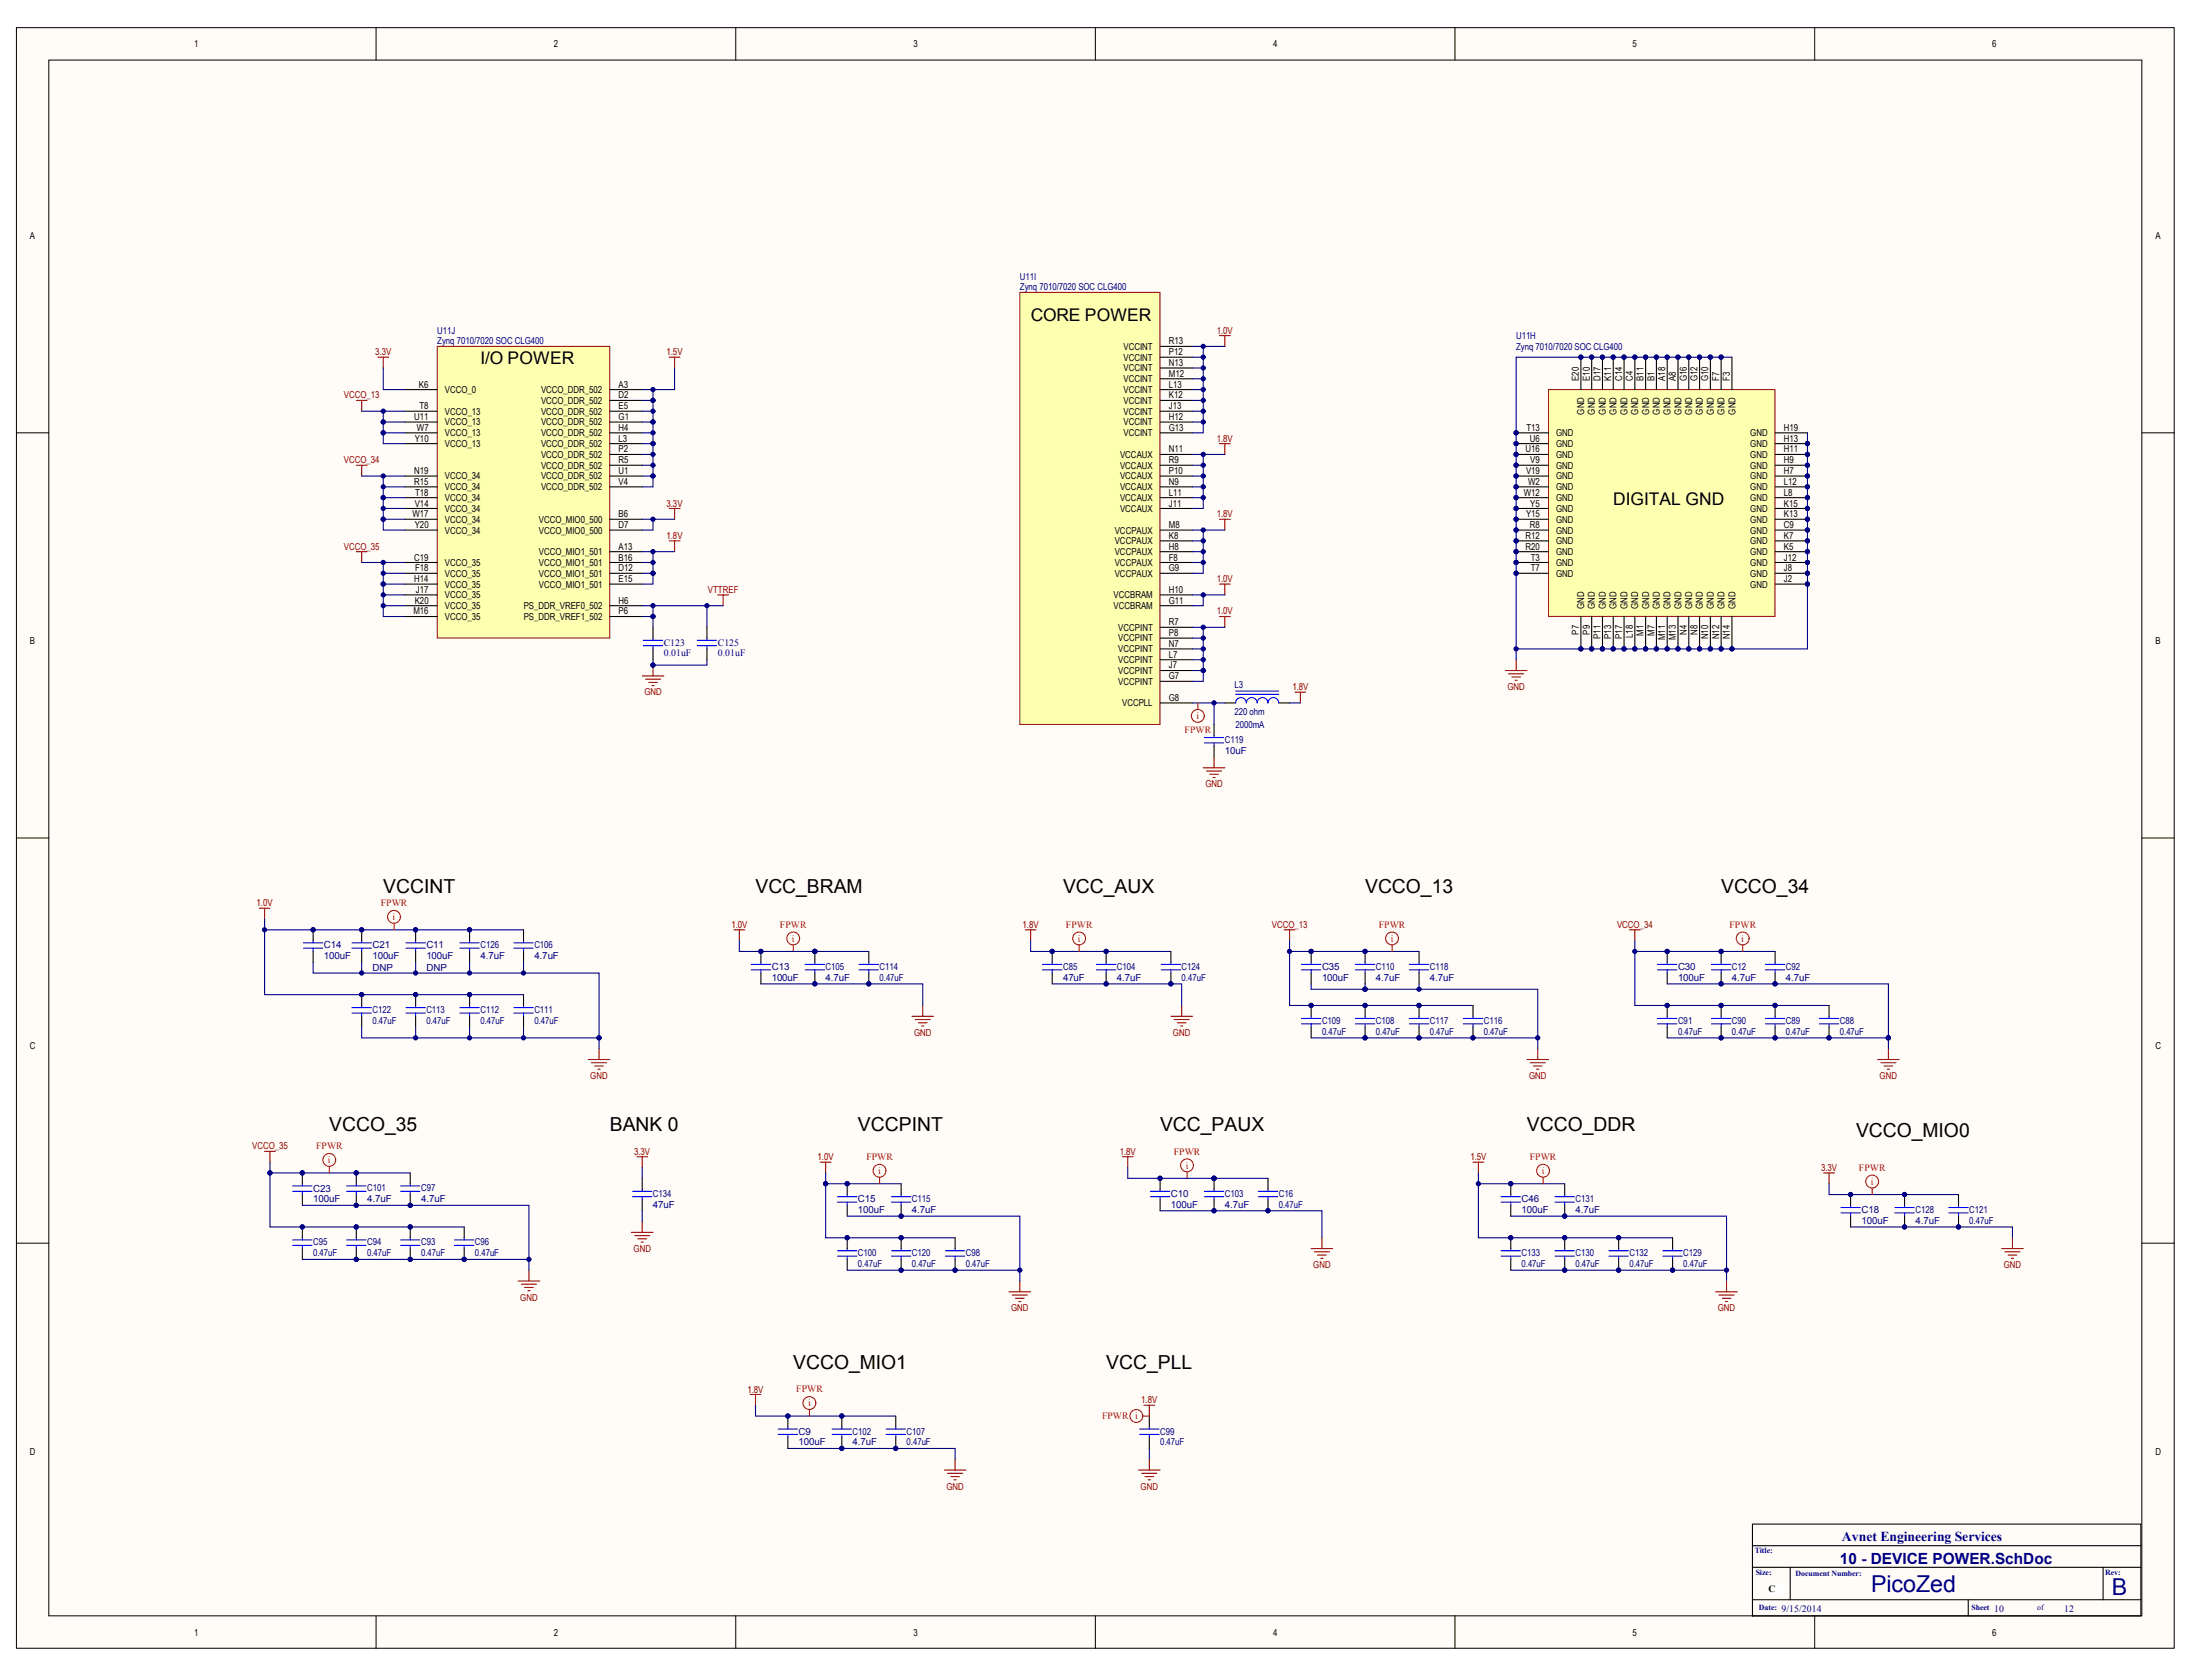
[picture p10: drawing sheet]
<svg xmlns="http://www.w3.org/2000/svg" width="271mm" height="207mm" viewBox="0 0 271 207" stroke-linecap="round" stroke-linejoin="round" font-family="sans-serif">
<defs><g id="words">
<g font-size="2.9" fill="#000080">
<text x="230.7" y="196.3">PicoZed</text>
<text x="260.4" y="196.7">B</text>
</g>
<g font-size="2.4">
<text x="47.3" y="110.2">VCCINT</text>
<text x="93.2" y="110.2">VCC_BRAM</text>
<text x="131.1" y="110.2">VCC_AUX</text>
<text x="168.3" y="110.2">VCCO_13</text>
<text x="212.2" y="110.2">VCCO_34</text>
<text x="40.6" y="139.5">VCCO_35</text>
<text x="75.2" y="139.5">BANK 0</text>
<text x="105.8" y="139.5">VCCPINT</text>
<text x="143.1" y="139.5">VCC_PAUX</text>
<text x="188.3" y="139.5">VCCO_DDR</text>
<text x="228.9" y="140.2">VCCO_MIO0</text>
<text x="97.8" y="168.8">VCCO_MIO1</text>
<text x="136.4" y="168.8">VCC_PLL</text>
</g>
<g font-size="2.2">
<text x="127.1" y="39.6">CORE POWER</text>
<text x="59.2" y="44.9">I/O POWER</text>
<text x="199" y="62.3">DIGITAL GND</text>
</g>
<text font-size="1.9" fill="#000080" x="226.9" y="192.9">10 - DEVICE POWER.SchDoc</text>
<text font-size="1.7" fill="#000080" x="227.2" y="190">Avnet Engineering Services</text>
<g font-size="1.2">
<text x="23.9" y="5.8">1</text>
<text x="68.3" y="5.8">2</text>
<text x="112.6" y="5.8">3</text>
<text x="157" y="5.8">4</text>
<text x="201.3" y="5.8">5</text>
<text x="245.7" y="5.8">6</text>
<text x="3.7" y="29.5">A</text>
<text x="265.8" y="29.5">A</text>
<text x="51.7" y="47.8">K6</text>
<text x="76.3" y="47.8">A3</text>
<text x="138.5" y="47.1">VCCINT</text>
<text x="138.5" y="45.8">VCCINT</text>
<text x="138.5" y="44.5">VCCINT</text>
<text x="138.5" y="43.2">VCCINT</text>
<text x="144.1" y="47.8">L13</text>
<text x="144.1" y="46.5">M12</text>
<text x="144.1" y="45.1">N13</text>
<text x="144.1" y="43.8">P12</text>
<text x="144.1" y="42.5">R13</text>
<text x="194.7" y="47" transform="rotate(-90 194.7 47)">E20</text>
<text x="196" y="47" transform="rotate(-90 196 47)">E10</text>
<text x="197.4" y="47" transform="rotate(-90 197.4 47)">D17</text>
<text x="198.7" y="47" transform="rotate(-90 198.7 47)">K11</text>
<text x="200" y="47" transform="rotate(-90 200 47)">C14</text>
<text x="201.4" y="47" transform="rotate(-90 201.4 47)">C4</text>
<text x="202.7" y="47" transform="rotate(-90 202.7 47)">B11</text>
<text x="204" y="47" transform="rotate(-90 204 47)">B1</text>
<text x="205.3" y="47" transform="rotate(-90 205.3 47)">A18</text>
<text x="206.7" y="47" transform="rotate(-90 206.7 47)">A8</text>
<text x="208" y="47" transform="rotate(-90 208 47)">G16</text>
<text x="209.3" y="47" transform="rotate(-90 209.3 47)">G12</text>
<text x="210.7" y="47" transform="rotate(-90 210.7 47)">G10</text>
<text x="212" y="47" transform="rotate(-90 212 47)">F7</text>
<text x="213.3" y="47" transform="rotate(-90 213.3 47)">F3</text>
<text x="51.1" y="51.8">U11</text>
<text x="51.4" y="53.1">W7</text>
<text x="51.7" y="50.5">T8</text>
<text x="54.9" y="48.5">VCCO_0</text>
<text x="54.9" y="51.1">VCCO_13</text>
<text x="54.9" y="52.5">VCCO_13</text>
<text x="54.9" y="53.8">VCCO_13</text>
<text x="66.7" y="48.5">VCCO_DDR_502</text>
<text x="66.7" y="49.8">VCCO_DDR_502</text>
<text x="66.7" y="51.1">VCCO_DDR_502</text>
<text x="66.7" y="52.5">VCCO_DDR_502</text>
<text x="66.7" y="53.8">VCCO_DDR_502</text>
<text x="76.3" y="49.1">D2</text>
<text x="76.3" y="50.5">E5</text>
<text x="76.3" y="51.8">G1</text>
<text x="76.3" y="53.1">H4</text>
<text x="138.5" y="53.8">VCCINT</text>
<text x="138.5" y="52.5">VCCINT</text>
<text x="138.5" y="51.1">VCCINT</text>
<text x="138.5" y="49.8">VCCINT</text>
<text x="138.5" y="48.5">VCCINT</text>
<text x="144.1" y="53.1">G13</text>
<text x="144.1" y="51.8">H12</text>
<text x="144.1" y="50.5">J13</text>
<text x="144.1" y="49.1">K12</text>
<text x="188.2" y="53.1">T13</text>
<text x="191.9" y="53.8">GND</text>
<text x="195.4" y="51.1" transform="rotate(-90 195.4 51.1)">GND</text>
<text x="196.7" y="51.1" transform="rotate(-90 196.7 51.1)">GND</text>
<text x="198" y="51.1" transform="rotate(-90 198 51.1)">GND</text>
<text x="199.4" y="51.1" transform="rotate(-90 199.4 51.1)">GND</text>
<text x="200.7" y="51.1" transform="rotate(-90 200.7 51.1)">GND</text>
<text x="202" y="51.1" transform="rotate(-90 202 51.1)">GND</text>
<text x="203.4" y="51.1" transform="rotate(-90 203.4 51.1)">GND</text>
<text x="204.7" y="51.1" transform="rotate(-90 204.7 51.1)">GND</text>
<text x="206" y="51.1" transform="rotate(-90 206 51.1)">GND</text>
<text x="207.4" y="51.1" transform="rotate(-90 207.4 51.1)">GND</text>
<text x="208.7" y="51.1" transform="rotate(-90 208.7 51.1)">GND</text>
<text x="210" y="51.1" transform="rotate(-90 210 51.1)">GND</text>
<text x="211.3" y="51.1" transform="rotate(-90 211.3 51.1)">GND</text>
<text x="212.7" y="51.1" transform="rotate(-90 212.7 51.1)">GND</text>
<text x="214" y="51.1" transform="rotate(-90 214 51.1)">GND</text>
<text x="215.8" y="53.8">GND</text>
<text x="220" y="53.1">H19</text>
<text x="51.1" y="58.5">N19</text>
<text x="51.1" y="59.8">R15</text>
<text x="51.1" y="54.5">Y10</text>
<text x="54.9" y="55.1">VCCO_13</text>
<text x="54.9" y="59.1">VCCO_34</text>
<text x="66.7" y="55.1">VCCO_DDR_502</text>
<text x="66.7" y="56.5">VCCO_DDR_502</text>
<text x="66.7" y="57.8">VCCO_DDR_502</text>
<text x="66.7" y="59.1">VCCO_DDR_502</text>
<text x="76.3" y="54.5">L3</text>
<text x="76.3" y="55.8">P2</text>
<text x="76.3" y="57.1">R5</text>
<text x="76.3" y="58.5">U1</text>
<text x="76.3" y="59.8">V4</text>
<text x="138.1" y="59.1">VCCAUX</text>
<text x="138.1" y="57.8">VCCAUX</text>
<text x="138.1" y="56.5">VCCAUX</text>
<text x="144.1" y="59.8">N9</text>
<text x="144.1" y="58.5">P10</text>
<text x="144.1" y="57.1">R9</text>
<text x="144.1" y="55.8">N11</text>
<text x="188.1" y="55.8">U16</text>
<text x="188.2" y="58.5">V19</text>
<text x="188.5" y="59.8">W2</text>
<text x="188.7" y="54.5">U6</text>
<text x="188.7" y="57.1">V9</text>
<text x="191.9" y="55.1">GND</text>
<text x="191.9" y="56.5">GND</text>
<text x="191.9" y="57.8">GND</text>
<text x="191.9" y="59.1">GND</text>
<text x="215.8" y="59.1">GND</text>
<text x="215.8" y="57.8">GND</text>
<text x="215.8" y="56.5">GND</text>
<text x="215.8" y="55.1">GND</text>
<text x="220" y="58.5">H7</text>
<text x="220" y="57.1">H9</text>
<text x="220" y="55.8">H11</text>
<text x="220" y="54.5">H13</text>
<text x="220" y="59.8">L12</text>
<text x="50.9" y="63.8">W17</text>
<text x="51.1" y="62.5">V14</text>
<text x="51.1" y="65.1">Y20</text>
<text x="51.2" y="61.1">T18</text>
<text x="54.9" y="60.5">VCCO_34</text>
<text x="54.9" y="61.8">VCCO_34</text>
<text x="54.9" y="63.1">VCCO_34</text>
<text x="54.9" y="64.5">VCCO_34</text>
<text x="54.9" y="65.8">VCCO_34</text>
<text x="66.5" y="64.5">VCCO_MIO0_500</text>
<text x="66.5" y="65.8">VCCO_MIO0_500</text>
<text x="66.7" y="60.5">VCCO_DDR_502</text>
<text x="76.3" y="63.8">B6</text>
<text x="76.3" y="65.1">D7</text>
<text x="137.5" y="65.8">VCCPAUX</text>
<text x="138.1" y="63.1">VCCAUX</text>
<text x="138.1" y="61.8">VCCAUX</text>
<text x="138.1" y="60.5">VCCAUX</text>
<text x="144.1" y="62.5">J11</text>
<text x="144.1" y="61.1">L11</text>
<text x="144.1" y="65.1">M8</text>
<text x="187.9" y="61.1">W12</text>
<text x="188.2" y="63.8">Y15</text>
<text x="188.7" y="65.1">R8</text>
<text x="188.7" y="62.5">Y5</text>
<text x="191.9" y="65.8">GND</text>
<text x="191.9" y="60.5">GND</text>
<text x="191.9" y="61.8">GND</text>
<text x="191.9" y="63.1">GND</text>
<text x="191.9" y="64.5">GND</text>
<text x="215.8" y="65.8">GND</text>
<text x="215.8" y="64.5">GND</text>
<text x="215.8" y="63.1">GND</text>
<text x="215.8" y="61.8">GND</text>
<text x="215.8" y="60.5">GND</text>
<text x="220" y="65.1">C9</text>
<text x="220" y="63.8">K13</text>
<text x="220" y="62.5">K15</text>
<text x="220" y="61.1">L8</text>
<text x="51.1" y="69.1">C19</text>
<text x="51.1" y="71.8">H14</text>
<text x="51.2" y="70.5">F18</text>
<text x="54.9" y="69.8">VCCO_35</text>
<text x="54.9" y="71.1">VCCO_35</text>
<text x="66.5" y="68.5">VCCO_MIO1_501</text>
<text x="66.5" y="69.8">VCCO_MIO1_501</text>
<text x="66.5" y="71.1">VCCO_MIO1_501</text>
<text x="76.3" y="67.8">A13</text>
<text x="76.3" y="69.1">B16</text>
<text x="76.3" y="70.5">D12</text>
<text x="76.3" y="71.8">E15</text>
<text x="137.5" y="71.1">VCCPAUX</text>
<text x="137.5" y="69.8">VCCPAUX</text>
<text x="137.5" y="68.5">VCCPAUX</text>
<text x="137.5" y="67.1">VCCPAUX</text>
<text x="144.1" y="70.5">G9</text>
<text x="144.1" y="69.1">F8</text>
<text x="144.1" y="67.8">H8</text>
<text x="144.1" y="66.5">K8</text>
<text x="188.1" y="66.5">R12</text>
<text x="188.1" y="67.8">R20</text>
<text x="188.8" y="69.1">T3</text>
<text x="188.8" y="70.5">T7</text>
<text x="191.9" y="67.1">GND</text>
<text x="191.9" y="68.5">GND</text>
<text x="191.9" y="69.8">GND</text>
<text x="191.9" y="71.1">GND</text>
<text x="215.8" y="71.1">GND</text>
<text x="215.8" y="69.8">GND</text>
<text x="215.8" y="68.5">GND</text>
<text x="215.8" y="67.1">GND</text>
<text x="220" y="71.8">J2</text>
<text x="220" y="70.5">J8</text>
<text x="220" y="69.1">J12</text>
<text x="220" y="67.8">K5</text>
<text x="220" y="66.5">K7</text>
<text x="51" y="75.8">M16</text>
<text x="51.1" y="74.5">K20</text>
<text x="51.3" y="73.1">J17</text>
<text x="54.9" y="72.5">VCCO_35</text>
<text x="54.9" y="73.8">VCCO_35</text>
<text x="54.9" y="75.1">VCCO_35</text>
<text x="54.9" y="76.5">VCCO_35</text>
<text x="64.6" y="75.1">PS_DDR_VREF0_502</text>
<text x="64.6" y="76.5">PS_DDR_VREF1_502</text>
<text x="66.5" y="72.5">VCCO_MIO1_501</text>
<text x="76.3" y="74.5">H6</text>
<text x="76.3" y="75.8">P6</text>
<text x="137.3" y="75.1">VCCBRAM</text>
<text x="137.3" y="73.8">VCCBRAM</text>
<text x="137.9" y="77.8">VCCPINT</text>
<text x="144.1" y="74.5">G11</text>
<text x="144.1" y="73.1">H10</text>
<text x="144.1" y="77.1">R7</text>
<text x="195.4" y="75.1" transform="rotate(-90 195.4 75.1)">GND</text>
<text x="196.7" y="75.1" transform="rotate(-90 196.7 75.1)">GND</text>
<text x="198" y="75.1" transform="rotate(-90 198 75.1)">GND</text>
<text x="199.4" y="75.1" transform="rotate(-90 199.4 75.1)">GND</text>
<text x="200.7" y="75.1" transform="rotate(-90 200.7 75.1)">GND</text>
<text x="202" y="75.1" transform="rotate(-90 202 75.1)">GND</text>
<text x="203.4" y="75.1" transform="rotate(-90 203.4 75.1)">GND</text>
<text x="204.7" y="75.1" transform="rotate(-90 204.7 75.1)">GND</text>
<text x="206" y="75.1" transform="rotate(-90 206 75.1)">GND</text>
<text x="207.4" y="75.1" transform="rotate(-90 207.4 75.1)">GND</text>
<text x="208.7" y="75.1" transform="rotate(-90 208.7 75.1)">GND</text>
<text x="210" y="75.1" transform="rotate(-90 210 75.1)">GND</text>
<text x="211.3" y="75.1" transform="rotate(-90 211.3 75.1)">GND</text>
<text x="212.7" y="75.1" transform="rotate(-90 212.7 75.1)">GND</text>
<text x="214" y="75.1" transform="rotate(-90 214 75.1)">GND</text>
<text x="215.8" y="72.5">GND</text>
<text x="3.7" y="79.5">B</text>
<text x="137.9" y="83.1">VCCPINT</text>
<text x="137.9" y="81.8">VCCPINT</text>
<text x="137.9" y="80.5">VCCPINT</text>
<text x="137.9" y="79.1">VCCPINT</text>
<text x="144.1" y="83.8">G7</text>
<text x="144.1" y="82.4">J7</text>
<text x="144.1" y="81.1">L7</text>
<text x="144.1" y="79.8">N7</text>
<text x="144.1" y="78.5">P8</text>
<text x="194.7" y="78.3" transform="rotate(-90 194.7 78.3)">P7</text>
<text x="196" y="78.3" transform="rotate(-90 196 78.3)">P9</text>
<text x="197.4" y="78.8" transform="rotate(-90 197.4 78.8)">P11</text>
<text x="198.7" y="78.8" transform="rotate(-90 198.7 78.8)">P13</text>
<text x="200" y="78.8" transform="rotate(-90 200 78.8)">P17</text>
<text x="201.4" y="78.7" transform="rotate(-90 201.4 78.7)">L18</text>
<text x="202.7" y="78.4" transform="rotate(-90 202.7 78.4)">M1</text>
<text x="204" y="78.4" transform="rotate(-90 204 78.4)">M7</text>
<text x="205.3" y="79" transform="rotate(-90 205.3 79)">M11</text>
<text x="206.7" y="79" transform="rotate(-90 206.7 79)">M13</text>
<text x="208" y="78.3" transform="rotate(-90 208 78.3)">N4</text>
<text x="209.3" y="78.3" transform="rotate(-90 209.3 78.3)">N8</text>
<text x="210.7" y="78.9" transform="rotate(-90 210.7 78.9)">N10</text>
<text x="212" y="78.9" transform="rotate(-90 212 78.9)">N12</text>
<text x="213.3" y="78.9" transform="rotate(-90 213.3 78.9)">N14</text>
<text x="265.8" y="79.5">B</text>
<text x="137.9" y="84.4">VCCPINT</text>
<text x="138.4" y="87.1">VCCPLL</text>
<text x="144.1" y="86.5">G8</text>
<text x="3.7" y="129.4">C</text>
<text x="265.8" y="129.4">C</text>
<text x="3.7" y="179.4">D</text>
<text x="265.8" y="179.4">D</text>
<text x="218.1" y="196.4">C</text>
<text x="23.9" y="201.7">1</text>
<text x="68.3" y="201.7">2</text>
<text x="112.6" y="201.7">3</text>
<text x="157" y="201.7">4</text>
<text x="201.3" y="201.7">5</text>
<text x="245.7" y="201.7">6</text>
</g>
<g font-size="1.2" fill="#000080">
<text x="125.8" y="34.5">U11I</text>
<text x="125.8" y="35.8">Zynq 7010/7020 SOC CLG400</text>
<text x="53.9" y="41.1">U11J</text>
<text x="187" y="41.8">U11H</text>
<text x="53.9" y="42.5">Zynq 7010/7020 SOC CLG400</text>
<text x="187" y="43.2">Zynq 7010/7020 SOC CLG400</text>
<text x="81.9" y="81">0.01uF</text>
<text x="81.9" y="79.6">C123</text>
<text x="88.5" y="79.6">C125</text>
<text x="88.5" y="81">0.01uF</text>
<text x="152.2" y="88.2">220 ohm</text>
<text x="152.2" y="84.8">L3</text>
<text x="152.4" y="89.8">2000mA</text>
<text x="151" y="93">10uF</text>
<text x="151" y="91.6">C119</text>
<text x="40" y="118.3">100uF</text>
<text x="40" y="117">C14</text>
<text x="45.9" y="118.3">100uF</text>
<text x="45.9" y="119.8">DNP</text>
<text x="45.9" y="117">C21</text>
<text x="52.6" y="118.3">100uF</text>
<text x="52.6" y="119.8">DNP</text>
<text x="52.6" y="117">C11</text>
<text x="59.2" y="118.3">4.7uF</text>
<text x="59.2" y="117">C126</text>
<text x="65.9" y="118.3">4.7uF</text>
<text x="65.9" y="117">C106</text>
<text x="95.2" y="119.6">C13</text>
<text x="101.8" y="119.6">C105</text>
<text x="108.5" y="119.6">C114</text>
<text x="131.1" y="119.6">C85</text>
<text x="137.7" y="119.6">C104</text>
<text x="145.7" y="119.6">C124</text>
<text x="163" y="119.6">C35</text>
<text x="169.7" y="119.6">C110</text>
<text x="176.3" y="119.6">C118</text>
<text x="206.9" y="119.6">C30</text>
<text x="213.6" y="119.6">C12</text>
<text x="220.2" y="119.6">C92</text>
<text x="45.9" y="125">C122</text>
<text x="52.6" y="125">C113</text>
<text x="59.2" y="125">C112</text>
<text x="65.9" y="125">C111</text>
<text x="95.2" y="121">100uF</text>
<text x="101.8" y="121">4.7uF</text>
<text x="108.5" y="121">0.47uF</text>
<text x="131.1" y="121">47uF</text>
<text x="137.7" y="121">4.7uF</text>
<text x="145.7" y="121">0.47uF</text>
<text x="163" y="121">100uF</text>
<text x="169.7" y="121">4.7uF</text>
<text x="176.3" y="121">4.7uF</text>
<text x="206.9" y="121">100uF</text>
<text x="213.6" y="121">4.7uF</text>
<text x="220.2" y="121">4.7uF</text>
<text x="45.9" y="126.3">0.47uF</text>
<text x="52.6" y="126.3">0.47uF</text>
<text x="59.2" y="126.3">0.47uF</text>
<text x="65.9" y="126.3">0.47uF</text>
<text x="163" y="127.6">0.47uF</text>
<text x="163" y="126.3">C109</text>
<text x="169.7" y="127.6">0.47uF</text>
<text x="169.7" y="126.3">C108</text>
<text x="176.3" y="127.6">0.47uF</text>
<text x="176.3" y="126.3">C117</text>
<text x="183" y="127.6">0.47uF</text>
<text x="183" y="126.3">C116</text>
<text x="206.9" y="127.6">0.47uF</text>
<text x="206.9" y="126.3">C91</text>
<text x="213.6" y="127.6">0.47uF</text>
<text x="213.6" y="126.3">C90</text>
<text x="220.2" y="127.6">0.47uF</text>
<text x="220.2" y="126.3">C89</text>
<text x="226.9" y="127.6">0.47uF</text>
<text x="226.9" y="126.3">C88</text>
<text x="38.6" y="148.3">100uF</text>
<text x="38.6" y="147.1">C23</text>
<text x="45.3" y="148.3">4.7uF</text>
<text x="45.3" y="146.9">C101</text>
<text x="51.9" y="148.3">4.7uF</text>
<text x="51.9" y="146.9">C97</text>
<text x="80.5" y="148.9">47uF</text>
<text x="80.5" y="147.6">C134</text>
<text x="105.8" y="149.6">100uF</text>
<text x="105.8" y="148.3">C15</text>
<text x="112.5" y="149.6">4.7uF</text>
<text x="112.5" y="148.3">C115</text>
<text x="144.4" y="148.9">100uF</text>
<text x="144.4" y="147.6">C10</text>
<text x="151" y="148.9">4.7uF</text>
<text x="151" y="147.6">C103</text>
<text x="157.7" y="148.9">0.47uF</text>
<text x="157.7" y="147.6">C16</text>
<text x="187.6" y="149.6">100uF</text>
<text x="187.6" y="148.3">C46</text>
<text x="194.3" y="149.6">4.7uF</text>
<text x="194.3" y="148.3">C131</text>
<text x="229.6" y="149.6">C18</text>
<text x="236.2" y="149.6">C128</text>
<text x="242.9" y="149.6">C121</text>
<text x="38.6" y="154.9">0.47uF</text>
<text x="38.6" y="153.6">C95</text>
<text x="45.3" y="154.9">0.47uF</text>
<text x="45.3" y="153.6">C94</text>
<text x="51.9" y="154.9">0.47uF</text>
<text x="51.9" y="153.6">C93</text>
<text x="58.6" y="154.9">0.47uF</text>
<text x="58.6" y="153.6">C96</text>
<text x="105.8" y="154.9">C100</text>
<text x="112.5" y="154.9">C120</text>
<text x="119.1" y="154.9">C98</text>
<text x="187.6" y="154.9">C133</text>
<text x="194.3" y="154.9">C130</text>
<text x="200.9" y="154.9">C132</text>
<text x="207.6" y="154.9">C129</text>
<text x="229.6" y="151">100uF</text>
<text x="236.2" y="151">4.7uF</text>
<text x="242.9" y="151">0.47uF</text>
<text x="105.8" y="156.3">0.47uF</text>
<text x="112.5" y="156.3">0.47uF</text>
<text x="119.1" y="156.3">0.47uF</text>
<text x="187.6" y="156.3">0.47uF</text>
<text x="194.3" y="156.3">0.47uF</text>
<text x="200.9" y="156.3">0.47uF</text>
<text x="207.6" y="156.3">0.47uF</text>
<text x="98.5" y="178.3">100uF</text>
<text x="98.5" y="176.9">C9</text>
<text x="105.1" y="178.3">4.7uF</text>
<text x="105.1" y="176.9">C102</text>
<text x="111.8" y="178.3">0.47uF</text>
<text x="111.8" y="176.9">C107</text>
<text x="143.1" y="178.3">0.47uF</text>
<text x="143.1" y="176.9">C99</text>
<text x="219.7" y="198.8">9/15/2014</text>
<text x="245.9" y="198.8">10</text>
<text x="254.6" y="198.8">12</text>
</g>
<g font-size="1.2" fill="#800000">
<text x="150" y="41.1">1.0V</text>
<text x="46.3" y="43.8">3.3V</text>
<text x="82.2" y="43.8">1.5V</text>
<text x="42.4" y="49.1">VCCO_13</text>
<text x="42.4" y="57.1">VCCO_34</text>
<text x="150" y="54.5">1.8V</text>
<text x="82.2" y="62.5">3.3V</text>
<text x="150" y="63.8">1.8V</text>
<text x="42.4" y="67.8">VCCO_35</text>
<text x="82.2" y="66.5">1.8V</text>
<text x="150" y="71.8">1.0V</text>
<text x="87.3" y="73.1">VTTREF</text>
<text x="150" y="75.8">1.0V</text>
<text x="79.5" y="85.8">GND</text>
<text x="159.4" y="85.1">1.8V</text>
<text x="185.9" y="85.1">GND</text>
<text x="148.7" y="97.1">GND</text>
<text x="31.6" y="111.8">1.0V</text>
<text x="90.2" y="114.4">1.0V</text>
<text x="126.1" y="114.4">1.8V</text>
<text x="156.8" y="114.4">VCCO_13</text>
<text x="199.4" y="114.4">VCCO_34</text>
<text x="112.7" y="127.8">GND</text>
<text x="144.6" y="127.8">GND</text>
<text x="72.8" y="133.1">GND</text>
<text x="188.6" y="133.1">GND</text>
<text x="231.8" y="133.1">GND</text>
<text x="31.1" y="141.8">VCCO_35</text>
<text x="78.2" y="142.4">3.3V</text>
<text x="100.8" y="143.1">1.0V</text>
<text x="138.1" y="142.4">1.8V</text>
<text x="181.3" y="143.1">1.5V</text>
<text x="224.6" y="144.4">3.3V</text>
<text x="78.1" y="154.4">GND</text>
<text x="64.2" y="160.4">GND</text>
<text x="124.7" y="161.8">GND</text>
<text x="162" y="156.4">GND</text>
<text x="211.8" y="161.8">GND</text>
<text x="247.1" y="156.4">GND</text>
<text x="92.2" y="171.7">1.8V</text>
<text x="140.7" y="173.1">1.8V</text>
<text x="116.7" y="183.7">GND</text>
<text x="140.7" y="183.7">GND</text>
</g>
<g font-size="1.2" fill="#f00">
<text x="147.6" y="88.7">i</text>
<text x="146.1" y="90.4">FPWR</text>
<text x="47" y="111.8">FPWR</text>
<text x="48.4" y="113.5">i</text>
<text x="96.2" y="114.4">FPWR</text>
<text x="97.7" y="116.2">i</text>
<text x="131.5" y="114.4">FPWR</text>
<text x="132.9" y="116.2">i</text>
<text x="170" y="114.4">FPWR</text>
<text x="171.5" y="116.2">i</text>
<text x="213.3" y="114.4">FPWR</text>
<text x="214.7" y="116.2">i</text>
<text x="39" y="141.7">FPWR</text>
<text x="40.4" y="143.5">i</text>
<text x="106.8" y="143.1">FPWR</text>
<text x="144.8" y="142.4">FPWR</text>
<text x="188.7" y="143.1">FPWR</text>
<text x="108.3" y="144.8">i</text>
<text x="146.2" y="144.1">i</text>
<text x="190.1" y="144.8">i</text>
<text x="229.2" y="144.4">FPWR</text>
<text x="230.7" y="146.1">i</text>
<text x="98.2" y="171.7">FPWR</text>
<text x="99.6" y="173.5">i</text>
<text x="135.9" y="175">FPWR i</text>
</g>
<g font-size="1" fill="#000080">
<text x="216.4" y="191.5">Title:</text>
<text x="216.5" y="194.3">Size:</text>
<text x="221.4" y="194.4">Document Number:</text>
<text x="259.6" y="194.3">Rev:</text>
<text x="216.9" y="198.6">Date:</text>
<text x="243.1" y="198.6">Sheet</text>
<text x="251.2" y="198.6">of</text>
</g>
</g></defs>
<g fill="#fffcf8" stroke="#000" stroke-width=".12">
<path d="M2 3.4h266.1v199.9h-266.1z"/>
<path d="M6 7.4h258.1v191.9h-258.1z"/>
</g>
<g fill="none" stroke="#000" stroke-width=".12">
<path d="M46.4 3.4v4M90.7 3.4v4M135.1 3.4v4M179.4 3.4v4M223.8 3.4v4M2 53.4h4M264.1 53.4h4M2 103.4h4M264.1 103.4h4M2 153.3h4M264.1 153.3h4M46.4 199.3v4"/>
<path d="M90.7 199.3v4M135.1 199.3v4M179.4 199.3v4M223.8 199.3v4"/>
</g>
<path d="M216.1 188h47.9v11.3h-47.9zM216.1 190.6h47.9M216.1 193.3h47.9M216.1 197.3h47.9M220.8 193.3v4M242.7 197.3v2M259.4 193.3v4" fill="none" stroke="#000" stroke-width=".13"/>
<path d="M218.1 195.3h2v1.3h-2z" fill="#fff" stroke="#fff" stroke-width=".12"/>
<path d="M191 48.1h27.9v27.9h-27.9z" fill="#ffffb0" stroke="#800000" stroke-width=".12"/>
<g fill="none" stroke="#000" stroke-width=".13">
<path d="M187 58.7h4M187 57.4h4M187 56h4M187 54.7h4M187 53.4h4M195 44.1v4M196.3 44.1v4M197.6 44.1v4M198.9 44.1v4M200.3 44.1v4M201.6 44.1v4M202.9 44.1v4"/>
<path d="M204.3 44.1v4M205.6 44.1v4M206.9 44.1v4M208.3 44.1v4M209.6 44.1v4M210.9 44.1v4M212.3 44.1v4M213.6 44.1v4M218.9 58.7h4M218.9 57.4h4M218.9 56h4M218.9 54.7h4"/>
<path d="M218.9 53.4h4M187 70.7h4M187 69.4h4M187 68h4M187 66.7h4M187 65.4h4M187 64h4M187 62.7h4M187 61.4h4M187 60h4M195 76v4M196.3 76v4"/>
<path d="M197.6 76v4M198.9 76v4M200.3 76v4M201.6 76v4M202.9 76v4M204.3 76v4M205.6 76v4M206.9 76v4M208.3 76v4M209.6 76v4M210.9 76v4M212.3 76v4"/>
<path d="M213.6 76v4M218.9 72h4M218.9 70.7h4M218.9 69.4h4M218.9 68h4M218.9 66.7h4M218.9 65.4h4M218.9 64h4M218.9 62.7h4M218.9 61.4h4M218.9 60h4"/>
</g>
<g fill="#000080" stroke="#000080" stroke-width=".12">
<circle cx="206.9" cy="44" r=".26"/>
<circle cx="205.6" cy="44" r=".26"/>
<circle cx="204.3" cy="44" r=".26"/>
<circle cx="202.9" cy="44" r=".26"/>
<circle cx="201.6" cy="44" r=".26"/>
<circle cx="200.3" cy="44" r=".26"/>
<circle cx="198.9" cy="44" r=".26"/>
<circle cx="197.6" cy="44" r=".26"/>
<circle cx="196.3" cy="44" r=".26"/>
<circle cx="194.9" cy="44" r=".26"/>
<circle cx="212.2" cy="44" r=".26"/>
<circle cx="210.9" cy="44" r=".26"/>
<circle cx="209.6" cy="44" r=".26"/>
<circle cx="208.3" cy="44" r=".26"/>
<circle cx="222.9" cy="58.7" r=".26"/>
<circle cx="222.9" cy="57.4" r=".26"/>
<circle cx="222.9" cy="56" r=".26"/>
<circle cx="222.9" cy="54.7" r=".26"/>
<circle cx="222.9" cy="72" r=".26"/>
<circle cx="222.9" cy="70.7" r=".26"/>
<circle cx="222.9" cy="69.4" r=".26"/>
<circle cx="222.9" cy="68" r=".26"/>
<circle cx="222.9" cy="66.7" r=".26"/>
<circle cx="222.9" cy="65.4" r=".26"/>
<circle cx="222.9" cy="64" r=".26"/>
<circle cx="222.9" cy="62.7" r=".26"/>
<circle cx="222.9" cy="61.4" r=".26"/>
<circle cx="222.9" cy="60" r=".26"/>
<circle cx="201.6" cy="80" r=".26"/>
<circle cx="202.9" cy="80" r=".26"/>
<circle cx="204.3" cy="80" r=".26"/>
<circle cx="205.6" cy="80" r=".26"/>
<circle cx="206.9" cy="80" r=".26"/>
<circle cx="208.3" cy="80" r=".26"/>
<circle cx="209.6" cy="80" r=".26"/>
<circle cx="210.9" cy="80" r=".26"/>
<circle cx="212.2" cy="80" r=".26"/>
<circle cx="213.6" cy="80" r=".26"/>
<circle cx="194.9" cy="80" r=".26"/>
<circle cx="196.3" cy="80" r=".26"/>
<circle cx="197.6" cy="80" r=".26"/>
<circle cx="198.9" cy="80" r=".26"/>
<circle cx="200.3" cy="80" r=".26"/>
<circle cx="187" cy="65.4" r=".26"/>
<circle cx="187" cy="66.7" r=".26"/>
<circle cx="187" cy="68" r=".26"/>
<circle cx="187" cy="69.4" r=".26"/>
<circle cx="187" cy="70.7" r=".26"/>
<circle cx="187" cy="53.4" r=".26"/>
<circle cx="187" cy="54.7" r=".26"/>
<circle cx="187" cy="56" r=".26"/>
<circle cx="187" cy="57.4" r=".26"/>
<circle cx="187" cy="58.7" r=".26"/>
<circle cx="187" cy="60" r=".26"/>
<circle cx="187" cy="61.4" r=".26"/>
<circle cx="187" cy="62.7" r=".26"/>
<circle cx="187" cy="64" r=".26"/>
</g>
<path d="M125.8 36.1h17.3v53.3h-17.3z" fill="#ffffb0" stroke="#800000" stroke-width=".12"/>
<g fill="none" stroke="#000" stroke-width=".13">
<path d="M143.1 53.4h4M143.1 52.1h4M143.1 50.7h4M143.1 49.4h4M143.1 48.1h4M143.1 46.7h4M143.1 45.4h4M143.1 44.1h4M143.1 42.7h4M143.1 58.7h4M143.1 57.4h4M143.1 56h4"/>
<path d="M143.1 62.7h4M143.1 61.4h4M143.1 60h4M143.1 74.7h4M143.1 73.4h4M143.1 70.7h4M143.1 69.4h4M143.1 68h4M143.1 66.7h4M143.1 65.4h4M143.1 78.7h4M143.1 77.4h4"/>
<path d="M143.1 86.7h4M143.1 84h4M143.1 82.7h4M143.1 81.4h4M143.1 80h4"/>
</g>
<path d="M53.9 42.7h21.3v36h-21.3z" fill="#ffffb0" stroke="#800000" stroke-width=".12"/>
<g fill="none" stroke="#000" stroke-width=".13">
<path d="M49.9 48.1h4M49.9 50.7h4M49.9 52.1h4M49.9 53.4h4M49.9 54.7h4M49.9 58.7h4M75.2 48.1h4M75.2 50.7h4M75.2 52.1h4M75.2 53.4h4M75.2 54.7h4M75.2 58.7h4"/>
<path d="M75.2 49.4h4M75.2 56h4M75.2 57.4h4M49.9 60h4M49.9 61.4h4M49.9 62.7h4M49.9 64h4M49.9 65.4h4M49.9 69.4h4M49.9 70.7h4M49.9 72h4M49.9 73.4h4"/>
<path d="M49.9 74.7h4M49.9 76h4M75.2 60h4M75.2 64h4M75.2 65.4h4M75.2 69.4h4M75.2 70.7h4M75.2 72h4M75.2 74.7h4M75.2 76h4M75.2 68h4M80.5 77.4v1.3"/>
<path d="M87.2 77.4v1.3M80.5 80v1.4M87.2 80v1.4M149.7 89.4v1.3M149.7 92v1.4M151 86.7h1.4M157.7 86.7h1.3M38.6 114.7v1.3M38.6 117.3v1.4M44.6 114.7v1.3M44.6 117.3v1.4M51.3 114.7v1.3"/>
<path d="M51.3 117.3v1.4M57.9 114.7v1.3M57.9 117.3v1.4M64.6 114.7v1.3M64.6 117.3v1.4M93.8 117.3v1.4M100.5 117.3v1.4M107.1 117.3v1.4M129.8 117.3v1.4M136.4 117.3v1.4M144.4 117.3v1.4M161.7 117.3v1.4"/>
<path d="M168.3 117.3v1.4M175 117.3v1.4M205.6 117.3v1.4M212.3 117.3v1.4M218.9 117.3v1.4M44.6 122.7v1.3M44.6 125.3v1.4M51.3 122.7v1.3M51.3 125.3v1.4M57.9 122.7v1.3M57.9 125.3v1.4M64.6 122.7v1.3"/>
<path d="M64.6 125.3v1.4M93.8 120v1.3M100.5 120v1.3M107.1 120v1.3M129.8 120v1.3M136.4 120v1.3M144.4 120v1.3M161.7 120v1.3M161.7 124v1.3M161.7 126.7v1.3M168.3 120v1.3M168.3 124v1.3"/>
<path d="M168.3 126.7v1.3M175 120v1.3M175 124v1.3M175 126.7v1.3M181.6 124v1.3M181.6 126.7v1.3M205.6 120v1.3M205.6 124v1.3M205.6 126.7v1.3M212.3 120v1.3M212.3 124v1.3M212.3 126.7v1.3"/>
<path d="M218.9 120v1.3M218.9 124v1.3M218.9 126.7v1.3M225.6 124v1.3M225.6 126.7v1.3M37.3 144.7v1.3M37.3 147.3v1.4M37.3 151.3v1.4M37.3 154v1.3M43.9 144.7v1.3M43.9 147.3v1.4M43.9 151.3v1.4"/>
<path d="M43.9 154v1.3M50.6 144.7v1.3M50.6 147.3v1.4M50.6 151.3v1.4M50.6 154v1.3M57.2 151.3v1.4M57.2 154v1.3M79.2 145.3v1.4M79.2 148v1.3M104.5 146v1.3M104.5 148.7v1.3M104.5 152.7v1.3"/>
<path d="M104.5 155.3v1.4M111.1 146v1.3M111.1 148.7v1.3M111.1 152.7v1.3M111.1 155.3v1.4M117.8 152.7v1.3M117.8 155.3v1.4M143.1 145.3v1.4M143.1 148v1.3M149.7 145.3v1.4M149.7 148v1.3M156.4 145.3v1.4"/>
<path d="M156.4 148v1.3M186.3 146v1.3M186.3 148.7v1.3M186.3 152.7v1.3M186.3 155.3v1.4M193 146v1.3M193 148.7v1.3M193 152.7v1.3M193 155.3v1.4M199.6 152.7v1.3M199.6 155.3v1.4M206.3 152.7v1.3"/>
<path d="M206.3 155.3v1.4M228.2 147.3v1.4M228.2 150v1.3M234.9 147.3v1.4M234.9 150v1.3M241.5 147.3v1.4M241.5 150v1.3M97.2 174.7v1.3M97.2 177.3v1.3M103.8 174.7v1.3M103.8 177.3v1.3M110.5 174.7v1.3"/>
<path d="M110.5 177.3v1.3M141.7 174.7v1.3M141.7 177.3v1.3"/>
</g>
<g fill="none" stroke="#800000" stroke-width=".13">
<path d="M43.9 49.4h1.4M43.9 57.4h1.4M44.6 49.4v1.3M44.6 57.4v1.3M46.6 44.1h1.3M47.3 44.1v1.3M82.5 44.1h1.4M83.2 44.1v1.3M150.4 41.4h1.3M150.4 54.7h1.3M151 41.4v1.3M151 54.7v1.3"/>
<path d="M43.9 68h1.4M44.6 68v1.4M82.5 62.7h1.4M82.5 66.7h1.4M83.2 62.7v1.3M83.2 66.7v1.3M88.5 73.4h1.3M89.2 73.4v1.3M150.4 64h1.3M150.4 72h1.3M150.4 76h1.3M151 64v1.4"/>
<path d="M151 72v1.4M151 76v1.4M79.2 83.4h2.7M79.6 83.8h1.9M80 84.2h1.1M80.4 84.6h.3M80.5 82v1.4M148.4 94.7h2.6M148.8 95.1h1.8M149.2 95.5h1M149.6 95.9h.2M149.7 93.4v1.3"/>
<path d="M159.7 85.4h1.3M160.4 85.4v1.3M185.6 82.7h2.7M186 83.1h1.9M186.4 83.5h1.1M186.8 83.9h.3M187 81.4v1.3M32 112h1.3M32.6 112v1.4M90.5 114.7h1.3M91.2 114.7v1.3M126.4 114.7h1.4"/>
<path d="M127.1 114.7v1.3M158.4 114.7h1.3M159 114.7v1.3M200.9 114.7h1.4M201.6 114.7v1.3M72.5 130.7h2.7M72.9 131.1h1.9M73.3 131.5h1.1M73.7 131.9h.3M73.9 129.3v1.4M112.5 125.3h2.6M112.9 125.7h1.8"/>
<path d="M113.3 126.1h1M113.7 126.5h.2M113.8 124v1.3M144.4 125.3h2.7M144.8 125.7h1.9M145.2 126.1h1.1M145.6 126.5h.3M145.7 124v1.3M188.3 130.7h2.7M188.7 131.1h1.9M189.1 131.5h1.1M189.5 131.9h.3"/>
<path d="M189.6 129.3v1.4M231.5 130.7h2.7M231.9 131.1h1.9M232.3 131.5h1.1M232.7 131.9h.3M232.9 129.3v1.4M32.6 142h1.4M33.3 142v1.3M63.9 158h2.7M64.3 158.4h1.9M64.7 158.8h1.1M65.1 159.2h.3"/>
<path d="M65.2 156.7v1.3M77.9 152h2.6M78.3 152.4h1.8M78.5 142.7h1.4M78.7 152.8h1M79.1 153.2h.2M79.2 142.7v1.3M79.2 150.7v1.3M101.2 143.3h1.3M101.8 143.3v1.4M124.4 159.3h2.7M124.8 159.7h1.9"/>
<path d="M125.8 158v1.3M138.4 142.7h1.3M139.1 142.7v1.3M161.7 154h2.7M162.1 154.4h1.9M162.5 154.8h1.1M162.9 155.2h.3M163 152.7v1.3M181.6 143.3h1.4M182.3 143.3v1.4M211.6 159.3h2.6M212 159.7h1.8"/>
<path d="M212.9 158v1.3M224.9 144.7h1.3M225.6 144.7v1.3M246.8 154h2.7M247.2 154.4h1.9M247.6 154.8h1.1M248 155.2h.3M248.2 152.7v1.3M92.5 172h1.3M93.2 172v1.3M117.8 180v1.3M125.2 160.1h1.1"/>
<path d="M125.6 160.5h.3M141.1 173.3h1.3M141.7 173.3v1.4M141.7 180v1.3M212.4 160.1h1M212.8 160.5h.3M116.5 181.3h2.6M116.9 181.7h1.8M117.3 182.1h1M117.7 182.5h.2M140.4 181.3h2.7M140.8 181.7h1.9"/>
<path d="M141.2 182.1h1.1M141.6 182.5h.3"/>
</g>
<g fill="none" stroke="#000080" stroke-width=".13">
<path d="M44.6 50.7h5.3M44.6 58.7h5.3M47.3 45.4v2.7h2.6M47.3 50.7v1.4h2.6M47.3 52.1v1.3M47.3 58.7v2.7M49.9 53.4h-2.6v1.3h2.6M79.2 54.7h1.3v4h-1.3M79.2 50.7h1.3M79.2 53.4h1.3M79.2 56h1.3M79.2 57.4h1.3"/>
<path d="M79.2 49.4h1.3v2.7M79.2 52.1h1.3v2.6M80.5 58.7v1.3h-1.3M80.5 48.1v1.3M83.2 45.4v2.7h-4M147.1 58.7h1.3M147.1 57.4h1.3M147.1 42.7h3.9M147.1 44.1h1.3M147.1 46.7h1.3M147.1 49.4h1.3M147.1 52.1h1.3"/>
<path d="M147.1 56h3.9M147.1 50.7h1.3M147.1 45.4h1.3M147.1 48.1h1.3M148.4 42.7v10.7h-1.3M148.4 56v6.7h-1.3M213.6 44.1h-26.6v37.3M222.9 53.4v26.6h-35.9M44.6 69.4h5.3M47.3 64v1.4h2.6M47.3 60h2.6M47.3 62.7h2.6"/>
<path d="M47.3 70.7h2.6M47.3 73.4h2.6M47.3 74.7h2.6M47.3 69.4v2.6M49.9 61.4h-2.6v2.6h2.6M49.9 72h-2.6v4h2.6M79.2 74.7h10M79.2 69.4h1.3M79.2 64h4M79.2 68h4M80.5 64v1.4h-1.3M80.5 70.7v1.3h-1.3"/>
<path d="M80.5 68v2.7h-1.3M80.5 74.7v1.3h-1.3M80.5 76v1.4M87.2 74.7v2.7M147.1 69.4h1.3M147.1 60h1.3M147.1 68h1.3M147.1 61.4h1.3M147.1 66.7h1.3M147.1 78.7h1.3M147.1 73.4h3.9M147.1 65.4h3.9"/>
<path d="M147.1 77.4h3.9M148.4 65.4v5.3h-1.3M148.4 73.4v1.3h-1.3M148.4 77.4v5.3M80.5 81.4v.6h6.7v-.6M147.1 82.7h1.3v1.3h-1.3M147.1 80h1.3M147.1 81.4h1.3M147.1 86.7h3.9M149.7 86.7v2.7M159 86.7h1.4M32.6 113.4v9.3h32"/>
<path d="M32.6 114.7h32M38.6 118.7v1.3h35.3v8M44.6 118.7v1.3M51.3 118.7v1.3M57.9 118.7v1.3M64.6 118.7v1.3M91.2 116v1.3h15.9M127.1 116v1.3h17.3M159 117.3h16M159 116v8h22.6M201.6 116v8h24M201.6 117.3h17.3"/>
<path d="M44.6 126.7v1.3h29.3v1.3M51.3 126.7v1.3M57.9 126.7v1.3M64.6 126.7v1.3M93.8 121.3h20v2.7M129.8 121.3h15.9v2.7M161.7 121.3v.7h6.6M161.7 128h27.9M168.3 122h21.3v7.3M168.3 121.3v.7M175 121.3v.7M205.6 128h27.3"/>
<path d="M205.6 121.3h27.3v6.7M232.9 128v1.3M33.3 144.7v6.6h23.9M33.3 143.3v1.4h17.3M37.3 148.7h27.9v8M37.3 155.3h27.9M79.2 144v1.3M79.2 149.3v1.4M101.8 144.7v1.3M104.5 150h21.3v8M104.5 156.7h21.3M111.1 146h-9.3v6.7h16"/>
<path d="M139.1 144v1.3h17.3M143.1 149.3h19.9v3.4M182.3 144.7v8h24M182.3 146h10.7M186.3 150h26.6v8M186.3 156.7h26.6M225.6 146v1.3h15.9M228.2 151.3h20v1.4M93.2 173.3v1.4h17.3M97.2 178.6h20.6v1.4M141.7 178.6v1.4"/>
</g>
<g fill="#000080" stroke="#000080" stroke-width=".12">
<circle cx="47.3" cy="53.4" r=".26"/>
<circle cx="47.3" cy="52" r=".26"/>
<circle cx="47.3" cy="50.7" r=".26"/>
<circle cx="47.3" cy="64" r=".26"/>
<circle cx="47.3" cy="60" r=".26"/>
<circle cx="47.3" cy="61.4" r=".26"/>
<circle cx="47.3" cy="58.7" r=".26"/>
<circle cx="47.3" cy="62.7" r=".26"/>
<circle cx="47.3" cy="70.7" r=".26"/>
<circle cx="47.3" cy="72" r=".26"/>
<circle cx="47.3" cy="69.4" r=".26"/>
<circle cx="47.3" cy="73.4" r=".26"/>
<circle cx="47.3" cy="74.7" r=".26"/>
<circle cx="80.5" cy="58.7" r=".26"/>
<circle cx="80.5" cy="64" r=".26"/>
<circle cx="80.5" cy="70.7" r=".26"/>
<circle cx="80.5" cy="49.4" r=".26"/>
<circle cx="80.5" cy="48" r=".26"/>
<circle cx="80.5" cy="50.7" r=".26"/>
<circle cx="80.5" cy="52" r=".26"/>
<circle cx="80.5" cy="53.4" r=".26"/>
<circle cx="80.5" cy="54.7" r=".26"/>
<circle cx="80.5" cy="56" r=".26"/>
<circle cx="80.5" cy="57.4" r=".26"/>
<circle cx="80.5" cy="69.4" r=".26"/>
<circle cx="80.5" cy="68" r=".26"/>
<circle cx="148.4" cy="42.7" r=".26"/>
<circle cx="148.4" cy="44" r=".26"/>
<circle cx="148.4" cy="45.4" r=".26"/>
<circle cx="148.4" cy="46.7" r=".26"/>
<circle cx="148.4" cy="48" r=".26"/>
<circle cx="148.4" cy="49.4" r=".26"/>
<circle cx="148.4" cy="50.7" r=".26"/>
<circle cx="148.4" cy="52" r=".26"/>
<circle cx="148.4" cy="56" r=".26"/>
<circle cx="148.4" cy="65.4" r=".26"/>
<circle cx="148.4" cy="73.4" r=".26"/>
<circle cx="148.4" cy="57.4" r=".26"/>
<circle cx="148.4" cy="58.7" r=".26"/>
<circle cx="148.4" cy="60" r=".26"/>
<circle cx="148.4" cy="61.4" r=".26"/>
<circle cx="148.4" cy="66.7" r=".26"/>
<circle cx="148.4" cy="68" r=".26"/>
<circle cx="148.4" cy="69.4" r=".26"/>
<circle cx="148.4" cy="78.7" r=".26"/>
<circle cx="148.4" cy="80" r=".26"/>
<circle cx="148.4" cy="81.4" r=".26"/>
<circle cx="148.4" cy="82.7" r=".26"/>
<circle cx="148.4" cy="77.4" r=".26"/>
<circle cx="149.7" cy="86.7" r=".26"/>
<circle cx="187" cy="80" r=".26"/>
<circle cx="57.9" cy="114.7" r=".26"/>
<circle cx="57.9" cy="120" r=".26"/>
<circle cx="51.2" cy="120" r=".26"/>
<circle cx="64.6" cy="128" r=".26"/>
<circle cx="57.9" cy="128" r=".26"/>
<circle cx="51.2" cy="128" r=".26"/>
<circle cx="100.5" cy="117.3" r=".26"/>
<circle cx="100.5" cy="121.3" r=".26"/>
<circle cx="129.8" cy="117.3" r=".26"/>
<circle cx="136.4" cy="117.3" r=".26"/>
<circle cx="136.4" cy="121.3" r=".26"/>
<circle cx="168.3" cy="117.3" r=".26"/>
<circle cx="189.6" cy="128" r=".26"/>
<circle cx="212.2" cy="117.3" r=".26"/>
<circle cx="212.2" cy="121.3" r=".26"/>
<circle cx="218.9" cy="121.3" r=".26"/>
<circle cx="232.9" cy="128" r=".26"/>
<circle cx="43.9" cy="144.7" r=".26"/>
<circle cx="43.9" cy="148.7" r=".26"/>
<circle cx="50.6" cy="148.7" r=".26"/>
<circle cx="201.6" cy="117.3" r=".26"/>
<circle cx="33.3" cy="144.7" r=".26"/>
<circle cx="111.1" cy="150" r=".26"/>
<circle cx="101.8" cy="146" r=".26"/>
<circle cx="149.7" cy="145.3" r=".26"/>
<circle cx="149.7" cy="149.3" r=".26"/>
<circle cx="193" cy="150" r=".26"/>
<circle cx="182.3" cy="146" r=".26"/>
<circle cx="212.9" cy="156.7" r=".26"/>
<circle cx="234.9" cy="147.3" r=".26"/>
<circle cx="234.9" cy="151.3" r=".26"/>
<circle cx="103.8" cy="174.6" r=".26"/>
<circle cx="103.8" cy="178.6" r=".26"/>
<circle cx="80.5" cy="76" r=".26"/>
<circle cx="87.2" cy="74.7" r=".26"/>
<circle cx="80.5" cy="82" r=".26"/>
<circle cx="80.5" cy="74.7" r=".26"/>
<circle cx="32.6" cy="114.7" r=".26"/>
<circle cx="64.6" cy="120" r=".26"/>
<circle cx="44.6" cy="120" r=".26"/>
<circle cx="175" cy="122" r=".26"/>
<circle cx="168.3" cy="122" r=".26"/>
<circle cx="159" cy="117.3" r=".26"/>
<circle cx="44.6" cy="122.7" r=".26"/>
<circle cx="37.3" cy="151.3" r=".26"/>
<circle cx="43.9" cy="151.3" r=".26"/>
<circle cx="43.9" cy="155.3" r=".26"/>
<circle cx="50.6" cy="151.3" r=".26"/>
<circle cx="50.6" cy="155.3" r=".26"/>
<circle cx="57.2" cy="155.3" r=".26"/>
<circle cx="104.5" cy="152.7" r=".26"/>
<circle cx="110.5" cy="178.6" r=".26"/>
<circle cx="156.4" cy="149.3" r=".26"/>
<circle cx="144.4" cy="121.3" r=".26"/>
<circle cx="107.1" cy="121.3" r=".26"/>
<circle cx="161.7" cy="124" r=".26"/>
<circle cx="168.3" cy="124" r=".26"/>
<circle cx="168.3" cy="128" r=".26"/>
<circle cx="175" cy="124" r=".26"/>
<circle cx="175" cy="128" r=".26"/>
<circle cx="181.6" cy="128" r=".26"/>
<circle cx="186.3" cy="152.7" r=".26"/>
<circle cx="193" cy="152.7" r=".26"/>
<circle cx="193" cy="156.7" r=".26"/>
<circle cx="199.6" cy="152.7" r=".26"/>
<circle cx="199.6" cy="156.7" r=".26"/>
<circle cx="206.3" cy="156.7" r=".26"/>
<circle cx="205.6" cy="124" r=".26"/>
<circle cx="212.2" cy="124" r=".26"/>
<circle cx="212.2" cy="128" r=".26"/>
<circle cx="218.9" cy="124" r=".26"/>
<circle cx="218.9" cy="128" r=".26"/>
<circle cx="225.6" cy="128" r=".26"/>
<circle cx="51.2" cy="122.7" r=".26"/>
<circle cx="57.9" cy="122.7" r=".26"/>
<circle cx="111.1" cy="152.7" r=".26"/>
<circle cx="111.1" cy="156.7" r=".26"/>
<circle cx="117.8" cy="156.7" r=".26"/>
<circle cx="241.5" cy="151.3" r=".26"/>
<circle cx="93.8" cy="117.3" r=".26"/>
<circle cx="161.7" cy="117.3" r=".26"/>
<circle cx="205.6" cy="117.3" r=".26"/>
<circle cx="37.3" cy="144.7" r=".26"/>
<circle cx="104.5" cy="146" r=".26"/>
<circle cx="143.1" cy="145.3" r=".26"/>
<circle cx="186.3" cy="146" r=".26"/>
<circle cx="228.2" cy="147.3" r=".26"/>
<circle cx="97.2" cy="174.6" r=".26"/>
<circle cx="38.6" cy="114.7" r=".26"/>
<circle cx="73.9" cy="128" r=".26"/>
<circle cx="65.2" cy="155.3" r=".26"/>
<circle cx="125.8" cy="156.7" r=".26"/>
<circle cx="44.6" cy="114.7" r=".26"/>
<circle cx="51.2" cy="114.7" r=".26"/>
</g>
<g fill="none" stroke="#00f" stroke-width=".13">
<path d="M79.3 79.6h2.4M79.3 79h2.4M80.5 78.7v.3M80.5 79.6v.4M86 79.6h2.4M86 79h2.4M87.2 78.7v.3M87.2 79.6v.4M148.5 91.6h2.4M148.5 91h2.4M149.7 90.7v.3M149.7 91.6v.4"/>
<path d="M152.4 85.2h5.3M152.4 85.6h5.3M153.7 86.7a.66 .66 0 0 0-.7-.7 .66 .66 0 0 0-.6 .7M155 86.7a.66 .66 0 0 0-.6-.7 .66 .66 0 0 0-.7 .7M157.7 86.7a.67 .67 0 0 0-.7-.7 .67 .67 0 0 0-.6 .7 .66 .66 0 0 0-.7-.7 .66 .66 0 0 0-.7 .7M37.4 116.9h2.4M37.4 116.3h2.4M38.6 116v.3M38.6 116.9v.4M43.4 116.9h2.4M43.4 116.3h2.4M44.6 116v.3"/>
<path d="M44.6 116.9v.4M50.1 116.9h2.4M50.1 116.3h2.4M51.3 116v.3M51.3 116.9v.4M56.7 116.9h2.4M56.7 116.3h2.4M57.9 116v.3M57.9 116.9v.4M63.4 116.9h2.4M63.4 116.3h2.4M64.6 116v.3"/>
<path d="M64.6 116.9v.4M92.6 119.6h2.4M92.6 118.9h2.4M93.8 118.7v.2M93.8 119.6v.4M99.3 119.6h2.4M99.3 118.9h2.4M100.5 118.7v.2M100.5 119.6v.4M105.9 119.6h2.4M105.9 118.9h2.4M107.1 118.7v.2"/>
<path d="M107.1 119.6v.4M128.6 119.6h2.4M128.6 118.9h2.4M129.8 118.7v.2M129.8 119.6v.4M135.2 119.6h2.4M135.2 118.9h2.4M136.4 118.7v.2M136.4 119.6v.4M143.2 119.6h2.4M143.2 118.9h2.4M144.4 118.7v.2"/>
<path d="M144.4 119.6v.4M160.5 119.6h2.4M160.5 118.9h2.4M161.7 118.7v.2M161.7 119.6v.4M167.1 119.6h2.4M167.1 118.9h2.4M168.3 118.7v.2M168.3 119.6v.4M173.8 119.6h2.4M173.8 118.9h2.4M175 118.7v.2"/>
<path d="M175 119.6v.4M204.4 119.6h2.4M204.4 118.9h2.4M205.6 118.7v.2M205.6 119.6v.4M211.1 119.6h2.3M211.1 118.9h2.3M212.3 118.7v.2M212.3 119.6v.4M217.7 119.6h2.4M217.7 118.9h2.4M218.9 118.7v.2"/>
<path d="M218.9 119.6v.4M43.4 124.9h2.4M43.4 124.3h2.4M44.6 124v.3M44.6 124.9v.4M50.1 124.9h2.4M50.1 124.3h2.4M51.3 124v.3M51.3 124.9v.4M56.7 124.9h2.4M56.7 124.3h2.4M57.9 124v.3"/>
<path d="M57.9 124.9v.4M63.4 124.9h2.4M63.4 124.3h2.4M64.6 124v.3M64.6 124.9v.4M160.5 126.3h2.4M160.5 125.6h2.4M161.7 125.3v.3M161.7 126.3v.4M167.1 126.3h2.4M167.1 125.6h2.4M168.3 125.3v.3"/>
<path d="M168.3 126.3v.4M173.8 126.3h2.4M173.8 125.6h2.4M175 125.3v.3M175 126.3v.4M180.5 126.3h2.3M180.5 125.6h2.3M181.6 125.3v.3M181.6 126.3v.4M204.4 126.3h2.4M204.4 125.6h2.4M205.6 125.3v.3"/>
<path d="M205.6 126.3v.4M211.1 126.3h2.3M211.1 125.6h2.3M212.3 125.3v.3M212.3 126.3v.4M217.7 126.3h2.4M217.7 125.6h2.4M218.9 125.3v.3M218.9 126.3v.4M224.4 126.3h2.4M224.4 125.6h2.4M225.6 125.3v.3"/>
<path d="M225.6 126.3v.4M36.1 146.9h2.4M36.1 146.3h2.4M36.1 153.6h2.4M36.1 152.9h2.4M37.3 146v.3M37.3 146.9v.4M37.3 152.7v.2M37.3 153.6v.4M42.7 146.9h2.4M42.7 146.3h2.4M42.7 153.6h2.4"/>
<path d="M42.7 152.9h2.4M43.9 146v.3M43.9 146.9v.4M43.9 152.7v.2M43.9 153.6v.4M49.4 146.9h2.4M49.4 146.3h2.4M49.4 153.6h2.4M49.4 152.9h2.4M50.6 146v.3M50.6 146.9v.4M50.6 152.7v.2"/>
<path d="M50.6 153.6v.4M56 153.6h2.4M56 152.9h2.4M57.2 152.7v.2M57.2 153.6v.4M78 146.9h2.4M78 147.6h2.4M79.2 146.7v.2M79.2 147.6v.4M103.3 147.6h2.4M103.3 148.3h2.4M103.3 154.9h2.4"/>
<path d="M103.3 154.3h2.4M104.5 147.3v.3M104.5 148.3v.4M104.5 154v.3M104.5 154.9v.4M109.9 147.6h2.4M109.9 148.3h2.4M109.9 154.9h2.4M109.9 154.3h2.4M111.1 147.3v.3M111.1 148.3v.4M111.1 154v.3"/>
<path d="M111.1 154.9v.4M116.6 154.9h2.4M116.6 154.3h2.4M117.8 154v.3M117.8 154.9v.4M141.9 146.9h2.4M141.9 147.6h2.4M143.1 146.7v.2M143.1 147.6v.4M148.5 146.9h2.4M148.5 147.6h2.4M149.7 146.7v.2"/>
<path d="M149.7 147.6v.4M155.2 146.9h2.4M155.2 147.6h2.4M156.4 146.7v.2M156.4 147.6v.4M185.1 147.6h2.4M185.1 148.3h2.4M185.1 154.9h2.4M185.1 154.3h2.4M186.3 147.3v.3M186.3 148.3v.4M186.3 154v.3"/>
<path d="M186.3 154.9v.4M191.8 147.6h2.4M191.8 148.3h2.4M191.8 154.9h2.4M191.8 154.3h2.4M193 147.3v.3M193 148.3v.4M193 154v.3M193 154.9v.4M198.4 154.9h2.4M198.4 154.3h2.4M199.6 154v.3"/>
<path d="M199.6 154.9v.4M205.1 154.9h2.4M205.1 154.3h2.4M206.3 154v.3M206.3 154.9v.4M227 149.6h2.4M227 148.9h2.4M228.2 148.7v.2M228.2 149.6v.4M233.7 149.6h2.4M233.7 148.9h2.4M234.9 148.7v.2"/>
<path d="M234.9 149.6v.4M240.3 149.6h2.4M240.3 148.9h2.4M241.5 148.7v.2M241.5 149.6v.4M96 176.9h2.4M96 176.2h2.4M97.2 176v.2M97.2 176.9v.4M102.6 176.9h2.4M102.6 176.2h2.4M103.8 176v.2"/>
<path d="M103.8 176.9v.4M109.3 176.9h2.4M109.3 176.2h2.4M110.5 176v.2M110.5 176.9v.4M140.5 176.9h2.4M140.5 176.2h2.4M141.7 176v.2M141.7 176.9v.4"/>
</g>
<g fill="none" stroke="#f00" stroke-width=".13">
<path d="M147.7 86.7v.8M48.6 113.9v.8M97.8 116.5v.8M133.1 116.5v.8M171.7 116.5v.8M214.9 116.5v.8M40.6 143.9v.8M108.5 145.2v.8M146.4 144.5v.8M190.3 145.2v.8M230.9 146.5v.8M99.8 173.9v.8"/>
<path d="M140.9 174.7h.8"/>
<circle cx="147.7" cy="88.3" r=".79"/>
<circle cx="48.6" cy="113.1" r=".79"/>
<circle cx="97.8" cy="115.7" r=".79"/>
<circle cx="133.1" cy="115.7" r=".79"/>
<circle cx="171.7" cy="115.7" r=".79"/>
<circle cx="214.9" cy="115.7" r=".79"/>
<circle cx="40.6" cy="143.1" r=".79"/>
<circle cx="108.5" cy="144.4" r=".79"/>
<circle cx="146.4" cy="143.7" r=".79"/>
<circle cx="190.3" cy="144.4" r=".79"/>
<circle cx="230.9" cy="145.7" r=".79"/>
<circle cx="99.8" cy="173" r=".79"/>
<circle cx="140.1" cy="174.6" r=".79"/>
</g>
<use href="#words"/>
</svg>
